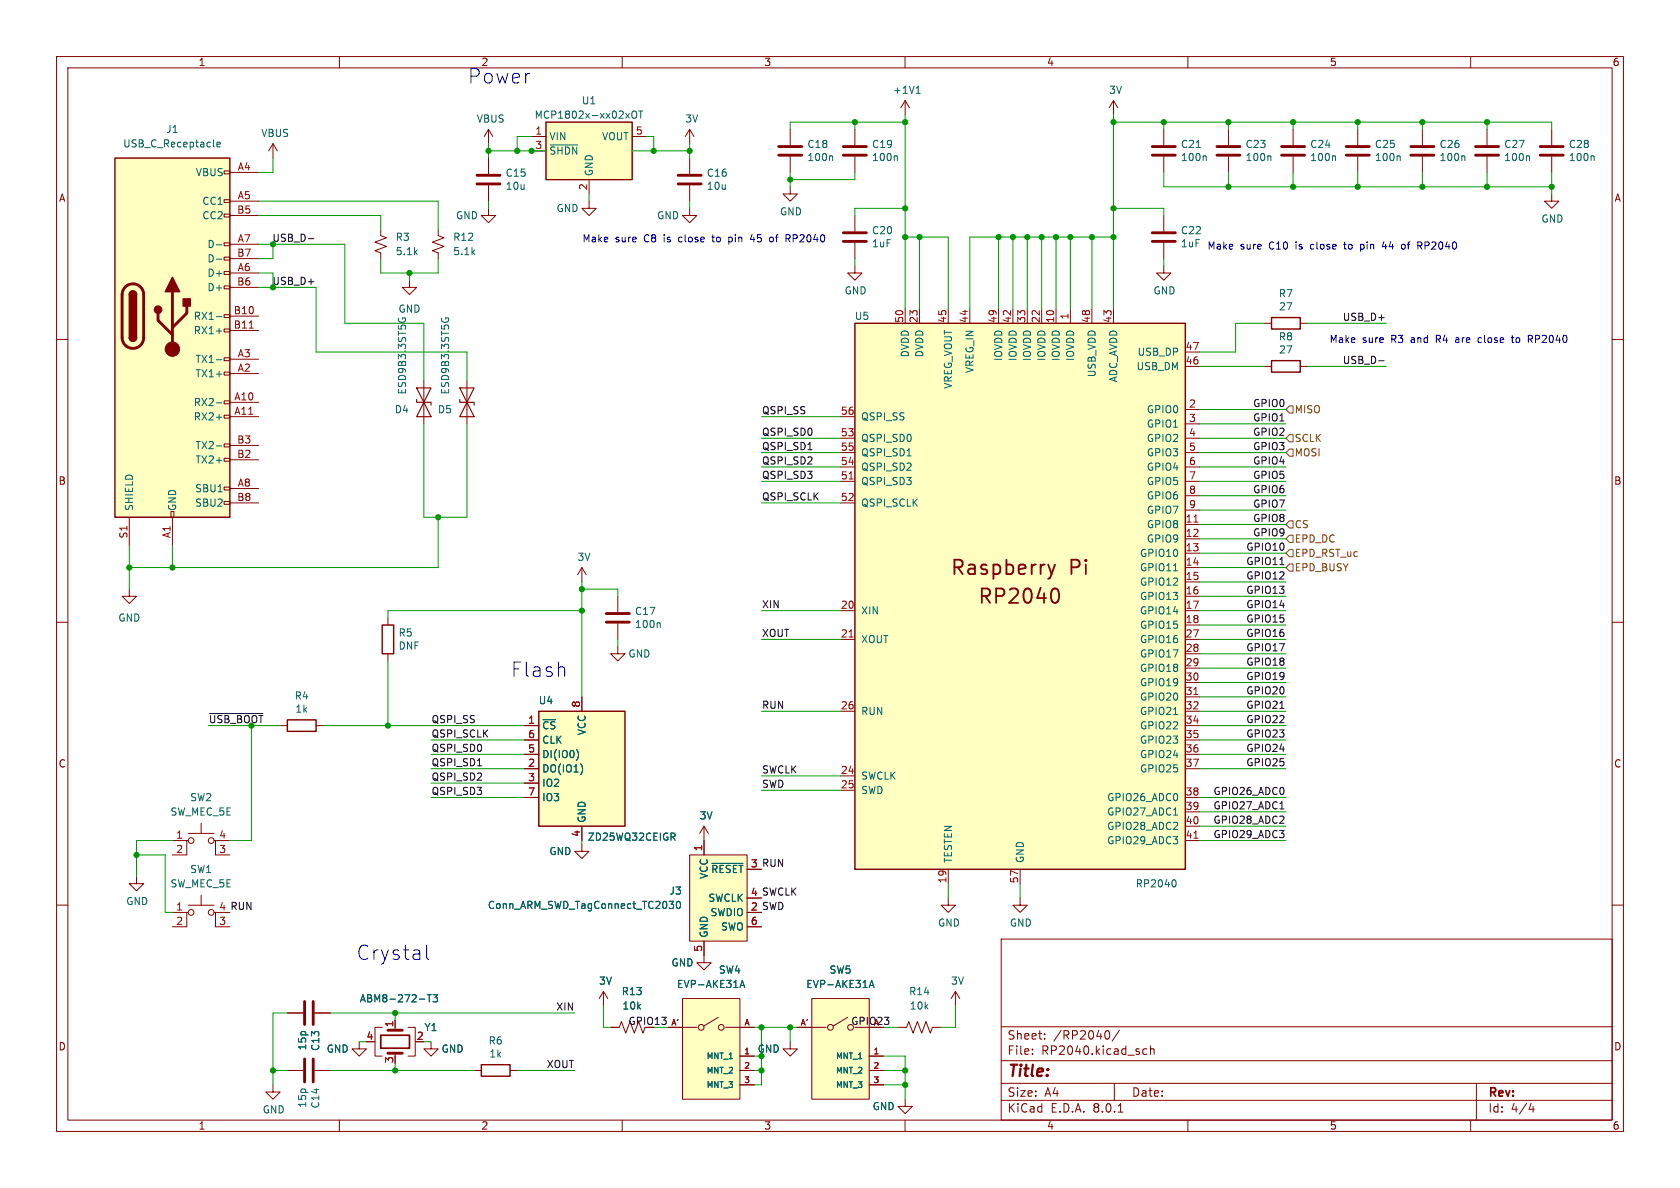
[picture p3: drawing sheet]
<svg xmlns="http://www.w3.org/2000/svg" width="297mm" height="210mm" viewBox="0 0 297 210" stroke-linecap="round" stroke-linejoin="round" font-family="sans-serif">
<defs><g id="words">
<g font-size="3.5" fill="#0000c2">
<text x="82.5" y="15">Power</text>
<text x="90.2" y="119.9">Flash</text>
<text x="62.9" y="169.9">Crystal</text>
</g>
<g font-size="3.5" fill="#840000">
<text x="167.9" y="102.1">Raspberry</text>
<text x="172.7" y="107.2">RP2040</text>
<text x="189" y="102.1">Pi</text>
</g>
<text font-size="2.8" fill="#840000" x="178" y="190.9">Title:</text>
<g font-size="2.1" fill="#840000">
<text x="178" y="184">Sheet:</text>
<text x="186.2" y="184">/RP2040/</text>
<text x="178" y="186.7">File:</text>
<text x="184.1" y="186.7">RP2040.kicad_sch</text>
<text x="178" y="196.9">KiCad</text>
<text x="178" y="194.1">Size:</text>
<text x="184.7" y="194.1">A4</text>
<text x="185.7" y="196.9">E.D.A.</text>
<text x="193.3" y="196.9">8.0.1</text>
<text x="200" y="194.1">Date:</text>
<text x="263" y="194.3">Rev:</text>
<text x="263" y="196.9">Id:</text>
<text x="267.1" y="196.9">4/4</text>
</g>
<g font-size="1.8" fill="#840000">
<text x="35" y="11.9">1</text>
<text x="135" y="11.9">3</text>
<text x="185" y="11.9">4</text>
<text x="235" y="11.9">5</text>
<text x="285" y="11.9">6</text>
<text x="10.3" y="35.9">A</text>
<text x="285.3" y="35.9">A</text>
<text x="10.3" y="85.9">B</text>
<text x="285.3" y="85.9">B</text>
<text x="10.3" y="135.9">C</text>
<text x="285.3" y="135.9">C</text>
<text x="132.6" y="161">2 SWD</text>
<text x="132.6" y="158.5">4 SWCLK</text>
<text x="10.3" y="185.9">D</text>
<text x="111" y="181.3">GPIO13</text>
<text x="150.4" y="181.3">GPIO23</text>
<text x="285.3" y="185.9">D</text>
<text x="35" y="199.9">1</text>
<text x="85" y="199.9">2</text>
<text x="135" y="199.9">3</text>
<text x="185" y="199.9">4</text>
<text x="235" y="199.9">5</text>
<text x="285" y="199.9">6</text>
</g>
<g font-size="1.8" fill="#0000c2">
<text x="85" y="11.9">2</text>
<text x="102.9" y="42.9">Make</text>
<text x="108.8" y="42.9">sure</text>
<text x="114" y="42.9">C8</text>
<text x="117.6" y="42.9">is</text>
<text x="120.4" y="42.9">close</text>
<text x="126.6" y="42.9">to</text>
<text x="129.7" y="42.9">pin</text>
<text x="133.7" y="42.9">45</text>
<text x="137.3" y="42.9">of</text>
<text x="140.4" y="42.9">RP2040</text>
<text x="213.4" y="44.2">Make</text>
<text x="219.2" y="44.2">sure</text>
<text x="224.5" y="44.2">C10</text>
<text x="229.3" y="44.2">is</text>
<text x="232.1" y="44.2">close</text>
<text x="238.3" y="44.2">to</text>
<text x="241.4" y="44.2">pin</text>
<text x="245.4" y="44.2">44</text>
<text x="249" y="44.2">of</text>
<text x="252.1" y="44.2">RP2040</text>
<text x="234.9" y="60.7">Make</text>
<text x="240.8" y="60.7">sure</text>
<text x="246.1" y="60.7">R3</text>
<text x="249.7" y="60.7">and</text>
<text x="254.3" y="60.7">R4</text>
<text x="258" y="60.7">are</text>
<text x="262.2" y="60.7">close</text>
<text x="268.4" y="60.7">to</text>
<text x="271.4" y="60.7">RP2040</text>
</g>
<g font-size="1.8" fill="#006464">
<text x="157.8" y="16.8">+1V1</text>
<text x="196" y="16.8">3V</text>
<text x="29.3" y="23.7">J1</text>
<text x="84.2" y="21.9">VBUS</text>
<text x="94.4" y="21.2">MCP1802x-xx02xOT</text>
<text x="102.8" y="18.6">U1</text>
<text x="121.1" y="21.9">3V</text>
<text x="21.7" y="26.3">USB_C_Receptacle</text>
<text x="46.1" y="24.4">VBUS</text>
<text x="97" y="25">VIN</text>
<text x="97" y="27.5">~{SHDN}</text>
<text x="106.3" y="25">VOUT</text>
<text x="142.6" y="28.7">100n</text>
<text x="142.6" y="26.4">C18</text>
<text x="154.1" y="28.7">100n</text>
<text x="154.1" y="26.4">C19</text>
<text x="208.7" y="28.7">100n</text>
<text x="208.7" y="26.4">C21</text>
<text x="220.1" y="28.7">100n</text>
<text x="220.1" y="26.4">C23</text>
<text x="231.5" y="28.7">100n</text>
<text x="231.5" y="26.4">C24</text>
<text x="243" y="28.7">100n</text>
<text x="243" y="26.4">C25</text>
<text x="254.4" y="26.4">C26</text>
<text x="254.4" y="28.7">100n</text>
<text x="265.8" y="26.4">C27</text>
<text x="265.8" y="28.7">100n</text>
<text x="277.3" y="26.4">C28</text>
<text x="277.3" y="28.7">100n</text>
<text x="34.5" y="31.3">VBUS</text>
<text x="89.3" y="31.4">C15</text>
<text x="89.3" y="33.8">10u</text>
<text x="105" y="31.2" transform="rotate(-90 105 31.2)">GND</text>
<text x="124.9" y="31.4">C16</text>
<text x="124.9" y="33.8">10u</text>
<text x="35.7" y="36.4">CC1</text>
<text x="35.7" y="39">CC2</text>
<text x="80.5" y="39">GND</text>
<text x="98.3" y="37.7">GND</text>
<text x="116.1" y="39">GND</text>
<text x="137.8" y="38.3">GND</text>
<text x="154.1" y="41.6">C20</text>
<text x="208.7" y="41.6">C22</text>
<text x="272.4" y="39.5">GND</text>
<text x="36.6" y="44">D-</text>
<text x="36.6" y="46.6">D-</text>
<text x="69.9" y="42.8">R3</text>
<text x="69.9" y="45.3">5.1k</text>
<text x="80" y="45.3">5.1k</text>
<text x="80" y="42.8">R12</text>
<text x="154.1" y="43.9">1uF</text>
<text x="208.7" y="43.9">1uF</text>
<text x="36.6" y="49.1">D+</text>
<text x="36.6" y="51.7">D+</text>
<text x="149.2" y="52.2">GND</text>
<text x="203.8" y="52.2">GND</text>
<text x="226" y="52.8">R7</text>
<text x="34.2" y="56.7">RX1-</text>
<text x="34.2" y="59.3">RX1+</text>
<text x="70.4" y="55.5">GND</text>
<text x="151" y="56.7">U5</text>
<text x="226" y="55.1">27</text>
<text x="34.5" y="64.4">TX1-</text>
<text x="160.9" y="63.3" transform="rotate(-90 160.9 63.3)">DVDD</text>
<text x="163.4" y="63.3" transform="rotate(-90 163.4 63.3)">DVDD</text>
<text x="177.4" y="63.9" transform="rotate(-90 177.4 63.9)">IOVDD</text>
<text x="179.9" y="63.9" transform="rotate(-90 179.9 63.9)">IOVDD</text>
<text x="182.5" y="63.9" transform="rotate(-90 182.5 63.9)">IOVDD</text>
<text x="185" y="63.9" transform="rotate(-90 185 63.9)">IOVDD</text>
<text x="187.6" y="63.9" transform="rotate(-90 187.6 63.9)">IOVDD</text>
<text x="190.1" y="63.9" transform="rotate(-90 190.1 63.9)">IOVDD</text>
<text x="200.8" y="65.6">USB_DM</text>
<text x="201" y="63.1">USB_DP</text>
<text x="226" y="60.4">R8</text>
<text x="226" y="62.7">27</text>
<text x="34.2" y="72">RX2-</text>
<text x="34.5" y="66.9">TX1+</text>
<text x="72" y="69.8" transform="rotate(-90 72 69.8)">ESD9B3.3ST5G</text>
<text x="79.6" y="69.8" transform="rotate(-90 79.6 69.8)">ESD9B3.3ST5G</text>
<text x="168.5" y="68.8" transform="rotate(-90 168.5 68.8)">VREG_VOUT</text>
<text x="172.3" y="66" transform="rotate(-90 172.3 66)">VREG_IN</text>
<text x="193.9" y="66.8" transform="rotate(-90 193.9 66.8)">USB_VDD</text>
<text x="197.7" y="67.7" transform="rotate(-90 197.7 67.7)">ADC_AVDD</text>
<text x="34.2" y="74.5">RX2+</text>
<text x="69.7" y="73.3">D4</text>
<text x="77.3" y="73.3">D5</text>
<text x="152.1" y="74.5">QSPI_SS</text>
<text x="202.6" y="73.3">GPIO0</text>
<text x="202.6" y="75.8">GPIO1</text>
<text x="34.5" y="82.1">TX2+</text>
<text x="34.5" y="79.6">TX2-</text>
<text x="152.1" y="78.3">QSPI_SD0</text>
<text x="152.1" y="83.4">QSPI_SD2</text>
<text x="152.1" y="80.9">QSPI_SD1</text>
<text x="202.6" y="78.3">GPIO2</text>
<text x="202.6" y="80.9">GPIO3</text>
<text x="202.6" y="83.4">GPIO4</text>
<text x="34.4" y="87.2">SBU1</text>
<text x="34.4" y="89.8">SBU2</text>
<text x="152.1" y="86">QSPI_SD3</text>
<text x="152.1" y="89.8">QSPI_SCLK</text>
<text x="202.6" y="86">GPIO5</text>
<text x="202.6" y="88.5">GPIO6</text>
<text x="23.7" y="90.4" transform="rotate(-90 23.7 90.4)">SHIELD</text>
<text x="31.3" y="90.4" transform="rotate(-90 31.3 90.4)">GND</text>
<text x="202.6" y="93.6">GPIO8</text>
<text x="202.6" y="91">GPIO7</text>
<text x="102" y="99.3">3V</text>
<text x="201.4" y="98.7">GPIO10</text>
<text x="201.4" y="101.2">GPIO11</text>
<text x="202.6" y="96.1">GPIO9</text>
<text x="201.4" y="103.7">GPIO12</text>
<text x="201.4" y="106.3">GPIO13</text>
<text x="20.8" y="110.1">GND</text>
<text x="70.4" y="112.7">R5</text>
<text x="112.2" y="111.2">100n</text>
<text x="112.2" y="108.9">C17</text>
<text x="152.1" y="108.8">XIN</text>
<text x="152.1" y="113.9">XOUT</text>
<text x="201.4" y="108.8">GPIO14</text>
<text x="201.4" y="111.4">GPIO15</text>
<text x="201.4" y="113.9">GPIO16</text>
<text x="70.4" y="115">DNF</text>
<text x="111" y="116.4">GND</text>
<text x="201.4" y="116.4">GPIO17</text>
<text x="201.4" y="119">GPIO18</text>
<text x="52" y="123.9">R4</text>
<text x="95.1" y="124.7">U4</text>
<text x="201.4" y="121.5">GPIO19</text>
<text x="201.4" y="124.1">GPIO20</text>
<text x="52.1" y="126.2">1k</text>
<text x="95.8" y="129.1">~{CS}</text>
<text x="95.8" y="131.7">CLK</text>
<text x="103.7" y="130.1" transform="rotate(-90 103.7 130.1)">VCC</text>
<text x="152.1" y="126.6">RUN</text>
<text x="201.4" y="126.6">GPIO21</text>
<text x="201.4" y="129.1">GPIO22</text>
<text x="201.4" y="131.7">GPIO23</text>
<text x="95.8" y="136.8">DO(IO1)</text>
<text x="95.8" y="134.2">DI(IO0)</text>
<text x="201.4" y="134.2">GPIO24</text>
<text x="201.4" y="136.8">GPIO25</text>
<text x="33.5" y="141.8">SW2</text>
<text x="95.8" y="139.3">IO2</text>
<text x="95.8" y="141.8">IO3</text>
<text x="152.1" y="138">SWCLK</text>
<text x="152.1" y="140.6">SWD</text>
<text x="195.6" y="141.8">GPIO26_ADC0</text>
<text x="30" y="144.4">SW_MEC_5E</text>
<text x="103.7" y="145.5" transform="rotate(-90 103.7 145.5)">GND</text>
<text x="103.8" y="148.8">ZD25WQ32CEIGR</text>
<text x="123.6" y="145.1">3V</text>
<text x="195.6" y="144.4">GPIO27_ADC1</text>
<text x="195.6" y="146.9">GPIO28_ADC2</text>
<text x="195.6" y="149.5">GPIO29_ADC3</text>
<text x="33.5" y="154.5">SW1</text>
<text x="97" y="151.4">GND</text>
<text x="125.3" y="155.5" transform="rotate(-90 125.3 155.5)">VCC</text>
<text x="125.6" y="154.5">~{RESET}</text>
<text x="168.5" y="152.7" transform="rotate(-90 168.5 152.7)">TESTEN</text>
<text x="181.2" y="152.7" transform="rotate(-90 181.2 152.7)">GND</text>
<text x="22.2" y="160.2">GND</text>
<text x="30" y="157.1">SW_MEC_5E</text>
<text x="86.1" y="160.9">Conn_ARM_SWD_TagConnect_TC2030</text>
<text x="118.3" y="158.3">J3</text>
<text x="125.1" y="159.6">SWCLK</text>
<text x="200.7" y="157.1">RP2040</text>
<text x="125.3" y="165.9" transform="rotate(-90 125.3 165.9)">GND</text>
<text x="125.5" y="162.2">SWDIO</text>
<text x="127.4" y="164.7">SWO</text>
<text x="165.7" y="164">GND</text>
<text x="178.4" y="164">GND</text>
<text x="118.6" y="171">GND</text>
<text x="127" y="172.3">SW4</text>
<text x="146.6" y="172.3">SW5</text>
<text x="63.5" y="177.4">ABM8-272-T3</text>
<text x="105.8" y="174.3">3V</text>
<text x="109.8" y="176.1">R13</text>
<text x="109.9" y="178.7">10k</text>
<text x="119.6" y="174.9">EVP-AKE31A</text>
<text x="142.4" y="174.9">EVP-AKE31A</text>
<text x="160.6" y="176.1">R14</text>
<text x="160.7" y="178.7">10k</text>
<text x="168" y="174.3">3V</text>
<text x="54.3" y="185.8" transform="rotate(-90 54.3 185.8)">15p</text>
<text x="56.6" y="185.9" transform="rotate(-90 56.6 185.9)">C13</text>
<text x="74.9" y="182.5">Y1</text>
<text x="86.3" y="184.8">R6</text>
<text x="57.7" y="186.3">GND</text>
<text x="78" y="186.3">GND</text>
<text x="86.4" y="187.1">1k</text>
<text x="133.9" y="186.3">GND</text>
<text x="46.4" y="197">GND</text>
<text x="54.3" y="195.9" transform="rotate(-90 54.3 195.9)">15p</text>
<text x="56.6" y="196.1" transform="rotate(-90 56.6 196.1)">C14</text>
<text x="154.2" y="196.4">GND</text>
</g>
<g font-size="1.8" fill="#a90000">
<text x="94.5" y="23.9">1</text>
<text x="112.3" y="23.9">5</text>
<text x="94.5" y="26.4">3</text>
<text x="41.9" y="30.2">A4</text>
<text x="41.9" y="35.3">A5</text>
<text x="103.9" y="33.7" transform="rotate(-90 103.9 33.7)">2</text>
<text x="41.8" y="37.8">B5</text>
<text x="41.8" y="45.5">B7</text>
<text x="41.9" y="42.9">A7</text>
<text x="41.8" y="50.5">B6</text>
<text x="41.9" y="48">A6</text>
<text x="41.2" y="55.6">B10</text>
<text x="41.2" y="58.2">B11</text>
<text x="159.8" y="57.2" transform="rotate(-90 159.8 57.2)">50</text>
<text x="162.3" y="57.2" transform="rotate(-90 162.3 57.2)">23</text>
<text x="167.4" y="57.2" transform="rotate(-90 167.4 57.2)">45</text>
<text x="171.2" y="57.2" transform="rotate(-90 171.2 57.2)">44</text>
<text x="176.3" y="57.2" transform="rotate(-90 176.3 57.2)">49</text>
<text x="178.8" y="57.2" transform="rotate(-90 178.8 57.2)">42</text>
<text x="181.4" y="57.2" transform="rotate(-90 181.4 57.2)">33</text>
<text x="183.9" y="57.2" transform="rotate(-90 183.9 57.2)">22</text>
<text x="186.4" y="57.2" transform="rotate(-90 186.4 57.2)">10</text>
<text x="189" y="56.6" transform="rotate(-90 189 56.6)">1</text>
<text x="192.8" y="57.2" transform="rotate(-90 192.8 57.2)">48</text>
<text x="196.6" y="57.2" transform="rotate(-90 196.6 57.2)">43</text>
<text x="41.9" y="65.8">A2</text>
<text x="41.9" y="63.2">A3</text>
<text x="209.5" y="64.5">46</text>
<text x="209.5" y="62">47</text>
<text x="41.3" y="70.9">A10</text>
<text x="41.3" y="73.4">A11</text>
<text x="148.5" y="77.2">53</text>
<text x="148.5" y="73.4">56</text>
<text x="210.1" y="72.1">2</text>
<text x="210.1" y="74.7">3</text>
<text x="210.1" y="77.2">4</text>
<text x="41.8" y="81">B2</text>
<text x="41.8" y="78.5">B3</text>
<text x="148.5" y="82.3">54</text>
<text x="148.5" y="79.8">55</text>
<text x="210.1" y="79.8">5</text>
<text x="210.1" y="82.3">6</text>
<text x="41.8" y="88.6">B8</text>
<text x="41.9" y="86.1">A8</text>
<text x="148.5" y="84.8">51</text>
<text x="148.5" y="88.6">52</text>
<text x="210.1" y="84.8">7</text>
<text x="210.1" y="87.4">8</text>
<text x="210.1" y="89.9">9</text>
<text x="22.6" y="95.3" transform="rotate(-90 22.6 95.3)">S1</text>
<text x="30.2" y="95.2" transform="rotate(-90 30.2 95.2)">A1</text>
<text x="209.5" y="92.5">11</text>
<text x="209.5" y="95">12</text>
<text x="209.5" y="97.5">13</text>
<text x="209.5" y="100.1">14</text>
<text x="148.5" y="107.7">20</text>
<text x="209.5" y="102.6">15</text>
<text x="209.5" y="105.2">16</text>
<text x="209.5" y="107.7">17</text>
<text x="148.5" y="112.8">21</text>
<text x="209.5" y="110.2">18</text>
<text x="209.5" y="112.8">27</text>
<text x="209.5" y="115.3">28</text>
<text x="209.5" y="117.9">29</text>
<text x="102.6" y="125.2" transform="rotate(-90 102.6 125.2)">8</text>
<text x="148.5" y="125.5">26</text>
<text x="209.5" y="120.4">30</text>
<text x="209.5" y="122.9">31</text>
<text x="209.5" y="125.5">32</text>
<text x="93.3" y="128">1</text>
<text x="93.3" y="130.6">6</text>
<text x="209.5" y="128">34</text>
<text x="209.5" y="130.6">35</text>
<text x="93.3" y="135.6">2</text>
<text x="93.3" y="133.1">5</text>
<text x="148.5" y="136.9">24</text>
<text x="209.5" y="133.1">36</text>
<text x="209.5" y="135.6">37</text>
<text x="93.3" y="138.2">3</text>
<text x="93.3" y="140.7">7</text>
<text x="148.5" y="139.4">25</text>
<text x="209.5" y="140.7">38</text>
<text x="209.5" y="143.3">39</text>
<text x="31" y="148.3">1</text>
<text x="38.7" y="148.3">4</text>
<text x="102.6" y="148" transform="rotate(-90 102.6 148)">4</text>
<text x="209.5" y="145.8">40</text>
<text x="209.5" y="148.3">41</text>
<text x="31" y="150.9">2</text>
<text x="38.7" y="150.9">3</text>
<text x="124.2" y="150.6" transform="rotate(-90 124.2 150.6)">1</text>
<text x="132.6" y="153.4">3</text>
<text x="31" y="161">1</text>
<text x="132.6" y="161">2</text>
<text x="132.6" y="158.5">4</text>
<text x="167.4" y="156.3" transform="rotate(-90 167.4 156.3)">19</text>
<text x="180.1" y="156.3" transform="rotate(-90 180.1 156.3)">57</text>
<text x="31" y="163.6">2</text>
<text x="38.7" y="163.6">3</text>
<text x="132.6" y="163.6">6</text>
<text x="124.2" y="168.3" transform="rotate(-90 124.2 168.3)">5</text>
<text x="64.7" y="183.9">4</text>
<text x="69.6" y="181.7" transform="rotate(-90 69.6 181.7)">1</text>
<text x="73.6" y="183.9">2</text>
<text x="69.6" y="188" transform="rotate(-90 69.6 188)">3</text>
</g>
<g font-size="1.8" fill="#009600">
<text x="48.1" y="42.8">USB_D-</text>
<text x="48.1" y="50.5">USB_D+</text>
<text x="36.8" y="127.9">~{USB_BOOT}</text>
</g>
<g font-size="1.8" fill="#0f0f0f">
<text x="237.3" y="56.8">USB_D+</text>
<text x="237.3" y="64.4">USB_D-</text>
<text x="134.6" y="77.1">QSPI_SD0</text>
<text x="134.6" y="73.3">QSPI_SS</text>
<text x="221.4" y="77.1">GPIO2</text>
<text x="221.4" y="72">GPIO0</text>
<text x="221.4" y="74.6">GPIO1</text>
<text x="134.6" y="82.2">QSPI_SD2</text>
<text x="134.6" y="79.7">QSPI_SD1</text>
<text x="221.4" y="79.7">GPIO3</text>
<text x="221.4" y="82.2">GPIO4</text>
<text x="134.6" y="88.6">QSPI_SCLK</text>
<text x="134.6" y="84.7">QSPI_SD3</text>
<text x="221.4" y="84.7">GPIO5</text>
<text x="221.4" y="87.3">GPIO6</text>
<text x="221.4" y="89.8">GPIO7</text>
<text x="221.4" y="92.4">GPIO8</text>
<text x="221.4" y="94.9">GPIO9</text>
<text x="220.2" y="97.4">GPIO10</text>
<text x="220.2" y="100">GPIO11</text>
<text x="134.6" y="107.6">XIN</text>
<text x="220.2" y="105.1">GPIO13</text>
<text x="220.2" y="107.6">GPIO14</text>
<text x="220.2" y="102.5">GPIO12</text>
<text x="134.6" y="112.7">XOUT</text>
<text x="220.2" y="112.7">GPIO16</text>
<text x="220.2" y="110.1">GPIO15</text>
<text x="220.2" y="115.2">GPIO17</text>
<text x="220.2" y="117.8">GPIO18</text>
<text x="134.6" y="125.4">RUN</text>
<text x="220.2" y="120.3">GPIO19</text>
<text x="220.2" y="122.8">GPIO20</text>
<text x="220.2" y="125.4">GPIO21</text>
<text x="76.2" y="127.9">QSPI_SS</text>
<text x="76.2" y="130.5">QSPI_SCLK</text>
<text x="220.2" y="130.5">GPIO23</text>
<text x="220.2" y="127.9">GPIO22</text>
<text x="76.2" y="133">QSPI_SD0</text>
<text x="76.2" y="135.5">QSPI_SD1</text>
<text x="134.6" y="136.8">SWCLK</text>
<text x="220.2" y="133">GPIO24</text>
<text x="220.2" y="135.5">GPIO25</text>
<text x="76.2" y="138.1">QSPI_SD2</text>
<text x="76.2" y="140.6">QSPI_SD3</text>
<text x="134.6" y="139.4">SWD</text>
<text x="214.4" y="140.6">GPIO26_ADC0</text>
<text x="214.4" y="143.2">GPIO27_ADC1</text>
<text x="214.4" y="148.2">GPIO29_ADC3</text>
<text x="214.4" y="145.7">GPIO28_ADC2</text>
<text x="132.6" y="153.4">3 RUN</text>
<text x="38.7" y="161">4 RUN</text>
<text x="98.3" y="178.7">XIN</text>
<text x="96.6" y="188.9">XOUT</text>
</g>
<g font-size="1.8" fill="#725600">
<text x="228.8" y="73.3">MISO</text>
<text x="228.8" y="78.3">SCLK</text>
<text x="228.8" y="80.9">MOSI</text>
<text x="228.8" y="93.6">CS</text>
<text x="228.8" y="101.2">EPD_BUSY</text>
<text x="228.8" y="98.7">EPD_RST_uc</text>
<text x="228.8" y="96.1">EPD_DC</text>
</g>
<g font-size="1.4" fill="#a90000">
<text x="118.6" y="181.4">A'</text>
<text x="131.5" y="181.4">A</text>
<text x="141.4" y="181.4">A'</text>
<text x="154.4" y="181.4">A</text>
<text x="131.5" y="186.4">1</text>
<text x="131.5" y="189">2</text>
<text x="131.5" y="191.5">3</text>
<text x="154.3" y="186.4">1</text>
<text x="154.3" y="189">2</text>
<text x="154.3" y="191.5">3</text>
</g>
<g font-size="1.4" fill="#006464">
<text x="124.8" y="187.4">MNT_1</text>
<text x="124.8" y="190">MNT_2</text>
<text x="147.7" y="187.4">MNT_1</text>
<text x="147.7" y="190">MNT_2</text>
<text x="124.8" y="192.5">MNT_3</text>
<text x="147.7" y="192.5">MNT_3</text>
</g>
</g></defs>
<g fill="none" stroke="#840000" stroke-width=".18">
<path d="M10 10h277v190h-277zM12 12h273v186h-273zM60 10v2M110 10v2M160 10v2M210 10v2M260 10v2M139.7 22.9v2.8M139.7 27.7v2.8M228.6 22.9v2.8M228.6 27.7v2.8M10 60h2"/>
<path d="M285 60h2M10 110h2M285 110h2M10 160h2M102.9 149.2v1.3h1.2l-1.2 1.3-1.3-1.3h1.3M124.5 146.1l-.8 1.2M124.5 146.1v2.5M124.5 146.1l.7 1.2M285 160h2M177 166h108v32h-108zM60 198v2M110 198v2"/>
<path d="M160 198v2M177 194.5h108M177 191.5h108M177 187.5h108M177 181.5h108M182.5 186.3v.1M182.5 185.5v.1M184.7 183.6v.1M184.7 182.8v.1M195.7 182.2a.81 .81 0 0 1 .6 .6 .81 .81 0 0 1-.3 .8l-.3 .1M197 191.5v3M197.7 196.6h.8"/>
<path d="M197.9 182.1l-1.3 2M202 186.1l.3 .3 .4-.1M202.7 185.5l-.4-.1-.3 .3M203.4 185.5l.2-.1 .4 .1v.9M203.4 184.9v1.5M210 198v2M260 198v2M261 191.5v6.5M270.7 195l-.4 1.1h.9M271 195.6v1"/>
</g>
<path d="M137.7 27.4h4M137.7 25.9h4M226.6 27.4h4M226.6 25.9h4" fill="none" stroke="#840000" stroke-width=".51"/>
<path d="M147 27.5l.2 .2v.7M235.9 27.5l.2 .2v.7" fill="none" stroke="#006464" stroke-width=".18"/>
<path d="M95.2 125.7h15.3v20.4h-15.3z" fill="#ffffc2"/>
<path d="M95.2 125.7h15.3v20.4h-15.3z" fill="none" stroke="#840000" stroke-width=".25"/>
<g fill="none" stroke="#840000" stroke-width=".18">
<path d="M160 17.8l-.7 1.3M160 17.8v2.5M160 17.8l.8 1.3M151.1 22.9v2.8M151.1 27.7v2.8M205.7 22.9v2.8M205.7 27.7v2.8M217.2 22.9v2.8M217.2 27.7v2.8M102.9 100.3v2.6M102.9 100.3l-.8 1.3M102.9 100.3l.7 1.3"/>
<path d="M92.7 128.3h2.5M92.7 135.9h2.5M92.7 138.4h2.5M92.7 133.4h2.5M92.7 130.8h2.5M102.9 123.2v2.5M92.7 141h2.5M102.9 146.1v2.5M167.6 158.8v1.2h1.3l-1.3 1.3-1.2-1.3h1.2M180.3 158.8v1.2h1.3l-1.3 1.3-1.2-1.3h1.2M76.2 184.2v1.2h1.3l-1.3 1.3-1.3-1.3h1.3"/>
</g>
<path d="M162 16.5h.7M162.1 15.5l.2-.3v1.3M158.5 27.5l.1 .2v.7M211.5 26.1h.7M213.1 27.5l.1 .2v.7M224.5 27.5l.2 .2v.7M102 132.5a1.49 1.49 0 0 1 0 1.9M102.9 135.6v.8M118.9 147.9l.4 .6M119.3 147.4v.4" fill="none" stroke="#006464" stroke-width=".18"/>
<path d="M149.1 27.4h4.1M149.1 25.9h4.1M203.7 27.4h4.1M203.7 25.9h4.1M215.1 27.4h4.1M215.1 25.9h4.1" fill="none" stroke="#840000" stroke-width=".51"/>
<path d="M151.1 57.2h58.4v96.5h-58.4z" fill="#ffffc2"/>
<path d="M151.1 57.2h58.4v96.5h-58.4zM224.8 56.1h5.1v2.1h-5.1z" fill="none" stroke="#840000" stroke-width=".25"/>
<path d="M185.3 99.8l.6 1.7M186.5 99.8l-.6 1.7M185.9 101.5l-.2 .6-.4 .2M186.4 104a.65 .65 0 0 1 .7 .5 1.49 1.49 0 0 1-.5 2.1h-.2" fill="none" stroke="#840000" stroke-width=".32"/>
<g fill="none" stroke="#840000" stroke-width=".18">
<path d="M86.4 36.8v1.3h1.2l-1.2 1.3-1.3-1.3h1.3M86.4 27.9v2.8M86.4 32.8v2.8M151.1 38.1v2.8M205.7 38.1v2.8M262.9 22.9v2.8M262.9 27.7v2.8M274.3 22.9v2.8M274.3 27.7v2.8M151.1 47v1.3h1.3l-1.3 1.2-1.2-1.2h1.2M151.1 42.9v2.8M160 54.6v2.6"/>
<path d="M162.6 54.6v2.6M167.6 54.6v2.6M171.4 54.6v2.6M176.5 54.6v2.6M179.1 54.6v2.6M181.6 54.6v2.6M184.1 54.6v2.6M186.7 54.6v2.6M189.2 54.6v2.6M193 54.6v2.6M196.8 54.6v2.6M205.7 47v1.3h1.3l-1.3 1.2-1.2-1.2h1.2"/>
<path d="M205.7 42.9v2.8M223.5 57.2h1.3M229.9 57.2h1.2M148.6 77.5h2.5M148.6 73.7h2.5M209.5 72.4h2.6M209.5 74.9h2.6M209.5 77.5h2.6M209.5 64.8h2.6M209.5 62.2h2.6M148.6 80h2.5M148.6 85.1h2.5"/>
<path d="M148.6 88.9h2.5M148.6 82.6h2.5M209.5 92.7h2.6M209.5 95.3h2.6M209.5 97.8h2.6M209.5 80h2.6M209.5 85.1h2.6M209.5 82.6h2.6M209.5 87.6h2.6M209.5 90.2h2.6M148.6 108h2.5M148.6 113h2.5"/>
<path d="M209.5 100.3h2.6M209.5 102.9h2.6M209.5 105.4h2.6M209.5 108h2.6M209.5 110.5h2.6M209.5 113h2.6M209.5 115.6h2.6M209.5 118.1h2.6M148.6 137.2h2.5M148.6 139.7h2.5M148.6 125.7h2.5M209.5 125.7h2.6"/>
<path d="M209.5 120.7h2.6M209.5 123.2h2.6M209.5 128.3h2.6M209.5 130.8h2.6M209.5 133.4h2.6M209.5 135.9h2.6M167.6 153.7v2.5M180.3 153.7v2.5M209.5 141h2.6M209.5 143.5h2.6M209.5 146.1h2.6M209.5 148.6h2.6"/>
<path d="M50.8 179.1h2.8M55.6 179.1h2.8M48.3 191.8v1.2h1.2l-1.2 1.3-1.3-1.3h1.3M50.8 189.2h2.8M55.6 189.2h2.8"/>
</g>
<path d="M150.1 84.7h.7M211.1 92.3h.7M150.1 112.6h.7M211.1 122.8h.7M211.1 148.2h.7" fill="none" stroke="#a90000" stroke-width=".18"/>
<path d="M270.2 27.5l.2 .2v.7M281.6 27.5l.2 .2v.7M160.3 80.6h.8M207.5 100.9h.7M207.5 126.3h.7M207.5 144.1h.7M207.6 155.5a.79 .79 0 0 1 0 1.3" fill="none" stroke="#006464" stroke-width=".18"/>
<g fill="none" stroke="#840000" stroke-width=".51">
<path d="M84.3 32.5h4.1M84.3 31h4.1M260.9 27.4h4M260.9 25.9h4M272.3 27.4h4.1M272.3 25.9h4.1M149.1 42.7h4.1M149.1 41.1h4.1M203.7 42.7h4.1M203.7 41.1h4.1M53.8 177v4.1M55.4 177v4.1"/>
<path d="M53.8 187.2v4.1M55.4 187.2v4.1"/>
</g>
<path d="M96.5 21.6h15.3v10.2h-15.3z" fill="#ffffc2"/>
<path d="M96.5 21.6h15.3v10.2h-15.3z" fill="none" stroke="#840000" stroke-width=".25"/>
<g fill="none" stroke="#840000" stroke-width=".18">
<path d="M86.4 22.9l-.8 1.2M86.4 22.9v2.5M86.4 22.9l.7 1.2M94 24.1h2.5M94 26.7h2.5M104.1 35.6v1.2h1.3l-1.3 1.3-1.2-1.3h1.2M104.1 31.8v2.5M111.8 24.1h2.5M121.9 36.8v1.3h1.3l-1.3 1.3-1.3-1.3h1.3M121.9 22.9l-.7 1.2M121.9 22.9v2.5M121.9 27.9v2.8"/>
<path d="M121.9 32.8v2.8M121.9 22.9l.8 1.2M240 22.9v2.8M240 27.7v2.8M251.5 22.9v2.8M251.5 27.7v2.8M274.3 34.3v1.3h1.3l-1.3 1.2-1.3-1.2h1.3M67.3 40.6v1.1l1 .3-2 .8 2 .8-2 .7 1 .4v1M72.4 49.5v1.3h1.3l-1.3 1.3-1.3-1.3h1.3M77.5 40.6v1.1l1 .3-2 .8 2 .8-2 .7 1 .4v1M74.9 67.3v7.6M82.5 67.3v7.6"/>
</g>
<path d="M111.9 19.7l.1-.1a.43 .43 0 0 1 .5 .5v.4a.42 .42 0 0 1-.4 .4 .42 .42 0 0 1-.4-.4v-.4zM112.9 19.6h.7M113.3 19.6v1.3M97.3 25.6h4.8M247.4 27.5l.1 .2v.7M258.8 27.5l.2 .2v.7M70.5 56.3l-.1 .3M71.2 56.4v-.2h.4l.1 .4M78.1 56.3l-.1 .3M78.8 56.4v-.2h.4l.1 .4" fill="none" stroke="#006464" stroke-width=".18"/>
<path d="M119.9 32.5h4.1M119.9 31h4.1M238 27.4h4.1M238 25.9h4.1M249.4 27.4h4.1M249.4 25.9h4.1" fill="none" stroke="#840000" stroke-width=".51"/>
<path d="M73.7 68.6h2.5l-1.3 2.5zM73.7 70.6v.5h2.5v.5M74.9 71.1l1.3 2.6h-2.5zM81.3 68.6h2.5l-1.3 2.5zM81.3 70.6v.5h2.5v.5M82.5 71.1l1.3 2.6h-2.5z" fill="none" stroke="#840000" stroke-width=".2"/>
<path d="M143.5 176.5h10.2v17.8h-10.2z" fill="#ffffc2"/>
<g fill="none" stroke="#840000" stroke-width=".18">
<path d="M223.5 64.8h1.3M229.9 64.8h1.2M143.5 176.5h10.2v17.8h-10.2zM149.9 179.8l-2.6 1.6M141 181.6h5M153.7 186.7h2.5M153.7 189.2h2.5M153.7 191.8h2.5"/>
<circle cx="146.8" cy="181.6" r=".51"/>
<circle cx="150.4" cy="181.6" r=".51"/>
</g>
<path d="M153.7 174.6l.4-1.3 .4 1.3M153.8 174.2h.6" fill="none" stroke="#006464" stroke-width=".18"/>
<path d="M224.8 63.8h5.1v2h-5.1z" fill="none" stroke="#840000" stroke-width=".25"/>
<path d="M20.3 27.9h20.3v63.5h-20.3z" fill="#ffffc2"/>
<g fill="none" stroke="#840000" stroke-width=".18">
<path d="M39.6 37.8h1v.6h-1zM39.6 35.3h1v.5h-1zM39.6 30.2h1v.5h-1zM40.6 30.5h5.1M40.6 35.6h5.1M40.6 38.1h5.1M48.3 25.4l-.8 1.3M48.3 25.4v2.5M48.3 25.4l.7 1.3M139.7 33v1.3h1.3l-1.3 1.3-1.3-1.3h1.3M39.6 58.2h1v.5h-1zM39.6 55.6h1v.5h-1z"/>
<path d="M39.6 50.5h1v.6h-1zM39.6 48h1v.5h-1zM39.6 45.5h1v.5h-1zM39.6 42.9h1v.5h-1zM40.6 48.3h5.1M40.6 43.2h5.1M40.6 55.9h5.1M40.6 58.4h5.1M40.6 50.8h5.1M40.6 45.7h5.1M39.6 78.5h1v.5h-1zM39.6 73.4h1v.5h-1z"/>
<path d="M39.6 70.9h1v.5h-1zM39.6 65.8h1v.5h-1zM39.6 63.2h1v.6h-1zM40.6 71.1h5.1M40.6 73.7h5.1M40.6 66h5.1M40.6 63.5h5.1M40.6 78.7h5.1M22.9 91.4v5.1M30.2 90.4h.5v1h-.5zM30.5 91.4v5.1M39.6 88.6h1v.6h-1z"/>
<path d="M39.6 86.1h1v.5h-1zM39.6 81h1v.5h-1zM40.6 86.4h5.1M40.6 81.3h5.1M40.6 88.9h5.1M68.6 109.2v1.3M68.6 115.6v1.2M109.2 114.3v1.3h1.3l-1.3 1.2-1.3-1.2h1.3M109.2 105.4v2.8M109.2 110.2v2.8M30.5 148.6h2.5M33.3 148.6h-.3v2.5h-2.5"/>
<path d="M33.3 147.3h4.5M35.6 145.5v1.8M37.8 148.6h.3v2.5h2.5M38.1 148.6h2.5M160 194.3v1.3h1.3l-1.3 1.3-1.3-1.3h1.3"/>
<circle cx="33.8" cy="148.6" r=".51"/>
<circle cx="37.3" cy="148.6" r=".51"/>
</g>
<path d="M20.3 27.9h20.3v63.5h-20.3zM22.9 59.7a.64 .64 0 0 0 .6 .6 .64 .64 0 0 0 .6-.6M22.9 52.1a.64 .64 0 0 1 .6-.7 .64 .64 0 0 1 .6 .7M67.6 110.5h2v5.1h-2z" fill="none" stroke="#840000" stroke-width=".25"/>
<path d="M22.1 50.7a1.91 1.91 0 0 1 2.1-.4 1.91 1.91 0 0 1 1.2 1.8v7.6a1.91 1.91 0 0 1-1.9 1.9 1.91 1.91 0 0 1-1.9-1.9v-7.8l.2-.6zM27.9 55.4v1.2l2.6 2.6M30.5 51.6v10.1M33 54.1v1.3l-2.5 2.5M107.2 110h4.1M107.2 108.5h4.1" fill="none" stroke="#840000" stroke-width=".51"/>
<g fill="#840000" stroke="#840000" stroke-width=".25">
<path d="M22.9 59.7h1.2a.64 .64 0 0 1-.6 .6 .64 .64 0 0 1-.6-.6z"/>
<path d="M22.9 52.1h1.2v7.6h-1.2z"/>
<path d="M23 51.6a.64 .64 0 0 1 .7-.1 .64 .64 0 0 1 .4 .6h-1.2z"/>
<path d="M30.5 49l1.2 2.6h-2.5z"/>
<path d="M32.4 52.8h1.3v1.3h-1.3z"/>
<circle cx="27.9" cy="54.7" r=".63"/>
</g>
<circle cx="30.5" cy="61.7" r="1.27" fill="#840000" stroke="#840000" stroke-width=".18"/>
<path d="M38.3 25.6l.6-.2v-.2l-.4-.1-.2 .2 .1 .6h.5M38.3 43.3h.9M38.3 56h.9M38.3 58.5h.9M38.3 45.8h.9M38.3 71.2h.9M38.3 73.8h.9M38.3 63.6h.9M38.3 78.8h.9M116.5 110.1l.2 .2v.6" fill="none" stroke="#006464" stroke-width=".18"/>
<path d="M44.1 58h.7" fill="none" stroke="#a90000" stroke-width=".18"/>
<path d="M120.6 176.5h10.2v17.8h-10.2z" fill="#ffffc2"/>
<g fill="none" stroke="#840000" stroke-width=".18">
<path d="M196.8 17.8l-.7 1.3M196.8 17.8v2.5M196.8 17.8l.8 1.3M22.9 104.1v1.3h1.2l-1.2 1.3-1.3-1.3h1.3M49.5 128.3h1.3M55.9 128.3h1.2M24.1 154.9v1.3h1.3l-1.3 1.3-1.2-1.3h1.2M35.6 158.2v1.8M30.5 161.3h2.5M33.3 161.3h-.3v2.5h-2.5M33.3 160h4.5M37.8 161.3h.3v2.5h2.5"/>
<path d="M106.7 175.3l-.8 1.2M106.7 175.3v2.5M106.7 175.3l.7 1.2M120.6 176.5h10.2v17.8h-10.2zM124.5 168.9v1.3h1.2l-1.2 1.3-1.3-1.3h1.3M127 179.8l-2.5 1.6M168.9 175.3l-.8 1.2M168.9 175.3v2.5M168.9 175.3l.8 1.2M83.8 189.2h1.3M90.2 189.2h1.2M107.9 181.6h1.6l.4-1 .7 2 .8-2 .7 2 .8-2 .8 2 .3-1"/>
<path d="M118.1 181.6h5.1M128.3 181.6h5M130.8 186.7h2.5M130.8 189.2h2.5M130.8 191.8h2.5M139.7 184.2v1.2h1.3l-1.3 1.3-1.3-1.3h1.3M158.7 181.6h1.6l.4-1 .7 2 .8-2 .7 2 .8-2 .8 2 .3-1h1.6"/>
<circle cx="33.8" cy="161.3" r=".51"/>
<circle cx="37.3" cy="161.3" r=".51"/>
<circle cx="124" cy="181.6" r=".51"/>
<circle cx="127.5" cy="181.6" r=".51"/>
</g>
<path d="M130.8 174.6l.4-1.3 .5 1.3M130.9 174.2h.6" fill="none" stroke="#006464" stroke-width=".18"/>
<path d="M50.8 127.3h5.1v2h-5.1zM85.1 188.2h5.1v2h-5.1z" fill="none" stroke="#840000" stroke-width=".25"/>
<path d="M121.9 151.1h10.2v15.3h-10.2z" fill="#ffffc2"/>
<g fill="none" stroke="#840000" stroke-width=".18">
<path d="M92.7 128.3h2.5M92.7 135.9h2.5M92.7 138.4h2.5M92.7 133.4h2.5M92.7 130.8h2.5M102.9 123.2v2.5M92.7 141h2.5M102.9 146.1v2.5M121.9 151.1h10.2v15.3h-10.2zM124.5 148.6v2.5M132.1 153.7h2.5M50.8 179.1h2.8"/>
<path d="M55.6 179.1h2.8M124.5 166.4v2.5M132.1 163.8h2.5M63.5 184.2v1.2h1.3l-1.3 1.3-1.3-1.3h1.3M66 184.2h.3M67.6 181.6h-1.3v5.1h1.3M69.8 180.3v1.3M69.8 186.2v.5M72.1 181.6h1.3v5.1h-1.3M107.9 181.6h1.3M118.1 181.6h2.5M130.8 181.6h2.5"/>
<path d="M130.8 186.7h2.5M130.8 189.2h2.5M130.8 191.8h2.5M141 181.6h2.5M153.7 186.7h2.5M153.7 189.2h2.5M153.7 191.8h2.5"/>
</g>
<g fill="none" stroke="#006464" stroke-width=".18">
<path d="M102 132.5a1.49 1.49 0 0 1 0 1.9M102.9 135.6v.8M118.3 159.3h.8l-.4 .5 .3 .1 .1 .5-.3 .2h-.3M118.9 147.9l.4 .6M119.3 147.4v.4M119.7 159.5l.2-.2a.68 .68 0 0 1 .4 .7 .68 .68 0 0 1-.4 .6l-.2-.1-.1-.4zM125.9 152.6h5.4M74.1 176.6h1M75.5 175.8h.8M75.9 175.8v1.3M76.6 175.8h.7l-.4 .5 .4 .1v.6l-.2 .1-.5-.1M130.8 174.6l.4-1.3 .5 1.3"/>
<path d="M130.9 174.2h.6M153.7 174.6l.4-1.3 .4 1.3M153.8 174.2h.6"/>
</g>
<path d="M67.3 183h5.1v2.3h-5.1z" fill="none" stroke="#840000" stroke-width=".3"/>
<path d="M68.6 182.1h2.5M68.6 186.2h2.5" fill="none" stroke="#840000" stroke-width=".51"/>
<path d="M227.3 77.5l.7-.7h.6v1.3h-.6zM228 71.8h.6v1.2h-.6l-.7-.6zM228 79.4h.6v1.2h-.6l-.7-.6zM227.3 95.3l.7-.7h.6v1.3h-.6zM228 92.1h.6v1.2h-.6l-.7-.6zM228 97.2h.6v1.2h-.6l-.7-.6zM227.3 100.3l.7-.6h.6v1.3h-.6z" fill="none" stroke="#725600" stroke-width=".18"/>
<path d="M54.5 42.2h1M142.8 79.5h.7M243.7 63.8h1M226.3 99.8h.7M37.1 126.1h9.4M84.4 135.4h.7M226.3 125.2h.7M226.3 143h.7" fill="none" stroke="#0f0f0f" stroke-width=".18"/>
<g fill="none" stroke="#0000c2" stroke-width=".18">
<path d="M125.8 41.9h.5M126 41.5l.1 1.2M128.9 42.7l.3 .1M128.9 41.9v1.3M129.2 41.9l-.3 .1M133 41.4l-.3 .9h.7M136.2 42l.3-.1 .2 .3v.4l-.2 .2-.3-.1M139 41.5h.4l.3 .2-.1 .4-.6 .1M139.3 42.2l.4 .6M237.5 43.2h.5M237.7 42.8l.1 1.2M240.6 43.2v1.3"/>
<path d="M240.6 44h.3M240.9 43.2l-.3 .1M244.7 42.7l-.3 .9h.7M247.9 43.3l.3-.1 .2 .2v.5l-.2 .1h-.3M250.7 42.8h.4l.3 .2-.1 .4h-.6M251 43.4l.4 .6M257.5 59.7l-.1 .1M261.8 59.7l-.4 .1-.1 .1 .1 .5 .4 .1M267.2 59.7h.4M267.3 59.3v1.1l.3 .1M270.2 59.3h.5l.2 .2-.1 .4h-.6M270.5 59.9l.4 .6"/>
<path d="M257.5 60.1l-.2 .1 .2 .3M75.4 167.1v2.1l.4 .4"/>
</g>
<g fill="none" stroke="#009600" stroke-width=".18">
<path d="M45.7 35.6h31.8v5M45.7 38.1h21.6v2.5M48.3 27.9v2.6h-2.6M86.4 26.7h10.1M86.4 25.4v2.5M86.4 35.6v1.2M94 24.1h-2.6v2.6M104.1 34.3v1.3M111.8 26.7h10.1M114.3 24.1h1.3v2.6M121.9 25.4v2.5M121.9 35.6v1.2"/>
<path d="M139.7 30.5v2.5M151.1 21.6v1.3M151.1 30.5v1.3h-11.4M160 21.6h-20.3v1.3M160 36.8h-8.9v1.3M160 20.3v34.3M196.8 21.6h77.5v1.3M196.8 36.8h8.9v1.3M196.8 20.3v34.3M205.7 30.5v2.5h68.6M205.7 21.6v1.3M217.2 21.6v1.3"/>
<path d="M217.2 30.5v2.5M228.6 21.6v1.3M228.6 30.5v2.5M240 21.6v1.3M240 30.5v2.5M251.5 21.6v1.3M251.5 30.5v2.5M262.9 21.6v1.3M262.9 30.5v2.5M274.3 30.5v3.8M45.7 43.2h15.3v14h13.9v10.1M45.7 50.8h10.2v11.4h26.6v5.1"/>
<path d="M45.7 48.3h2.6v2.5M48.3 43.2v2.5h-2.6M67.3 45.7v2.6h10.2v-2.6M72.4 48.3v1.2M151.1 45.7v1.3M160 41.9h7.6v12.7M162.6 41.9v12.7M176.5 41.9v12.7M179.1 41.9v12.7M181.6 41.9v12.7M184.1 41.9v12.7M186.7 41.9v12.7"/>
<path d="M189.2 41.9v12.7M193 41.9v12.7M196.8 41.9h-25.4v12.7M205.7 45.7v1.3M223.5 57.2h-5.1v5h-6.3M231.1 57.2h14M74.9 74.9v16.5h7.6v-16.5M134.6 77.5h14M134.6 73.7h14M212.1 64.8h11.4M212.1 77.5h15.2M212.1 72.4h15.2"/>
<path d="M212.1 74.9h15.2M231.1 64.8h14M22.9 96.5v7.6M30.5 96.5v3.8M77.5 91.4v8.9h-54.6M134.6 80h14M134.6 82.6h14M134.6 85.1h14M134.6 88.9h14M212.1 80h15.2M212.1 82.6h15.2M212.1 85.1h15.2"/>
<path d="M212.1 92.7h15.2M212.1 95.3h15.2M212.1 97.8h15.2M212.1 90.2h15.2M212.1 87.6h15.2M68.6 116.8v11.5M102.9 108h-34.3v1.2M102.9 104.1h6.3v1.3M102.9 102.9v20.3M109.2 113v1.3M134.6 113h14M134.6 108h14"/>
<path d="M212.1 115.6h15.2M212.1 113h15.2M212.1 118.1h15.2M212.1 100.3h15.2M212.1 102.9h15.2M212.1 105.4h15.2M212.1 108h15.2M212.1 110.5h15.2M36.8 128.3h12.7M44.4 128.3v20.3h-3.8M57.1 128.3h35.6M76.2 133.4h16.5"/>
<path d="M76.2 138.4h16.5M76.2 135.9h16.5M76.2 130.8h16.5M134.6 137.2h14M134.6 139.7h14M134.6 125.7h14M212.1 120.7h15.2M212.1 133.4h15.2M212.1 128.3h15.2M212.1 125.7h15.2M212.1 123.2h15.2M212.1 135.9h15.2"/>
<path d="M212.1 130.8h15.2M24.1 151.1h5.1v10.2h1.3M30.5 148.6h-6.4v6.3M76.2 141h16.5M102.9 148.6v.6M167.6 156.2v2.6M180.3 156.2v2.6M212.1 148.6h15.2M212.1 141h15.2M212.1 143.5h15.2M212.1 146.1h15.2M50.8 179.1h-2.5v12.7"/>
<path d="M58.4 179.1h43.2M69.8 179.1v1.2M106.7 177.8v3.8h1.2M168.9 177.8v3.8h-2.5M48.3 189.2h2.5M58.4 189.2h25.4M63.5 184.2h1.3M69.8 188v1.2M74.9 184.2h1.3M91.4 189.2h10.2M115.6 181.6h2.5M133.3 189.2h1.3"/>
<path d="M133.3 181.6h7.7M134.6 181.6v10.2h-1.3M139.7 181.6v2.6M156.2 186.7h3.8v7.6M156.2 189.2h3.8M156.2 181.6h2.5M156.2 191.8h3.8"/>
</g>
<g fill="#009600" stroke="#009600" stroke-width=".18">
<circle cx="228.6" cy="21.6" r=".46"/>
<circle cx="240" cy="21.6" r=".46"/>
<circle cx="205.7" cy="21.6" r=".46"/>
<circle cx="217.2" cy="21.6" r=".46"/>
<circle cx="228.6" cy="33" r=".46"/>
<circle cx="217.2" cy="33" r=".46"/>
<circle cx="193" cy="41.9" r=".46"/>
<circle cx="189.2" cy="41.9" r=".46"/>
<circle cx="186.7" cy="41.9" r=".46"/>
<circle cx="184.1" cy="41.9" r=".46"/>
<circle cx="176.5" cy="41.9" r=".46"/>
<circle cx="196.8" cy="21.6" r=".46"/>
<circle cx="196.8" cy="36.8" r=".46"/>
<circle cx="196.8" cy="41.9" r=".46"/>
<circle cx="181.6" cy="41.9" r=".46"/>
<circle cx="179.1" cy="41.9" r=".46"/>
<circle cx="162.6" cy="41.9" r=".46"/>
<circle cx="160" cy="21.6" r=".46"/>
<circle cx="151.1" cy="21.6" r=".46"/>
<circle cx="160" cy="41.9" r=".46"/>
<circle cx="262.9" cy="21.6" r=".46"/>
<circle cx="240" cy="33" r=".46"/>
<circle cx="251.5" cy="33" r=".46"/>
<circle cx="262.9" cy="33" r=".46"/>
<circle cx="251.5" cy="21.6" r=".46"/>
<circle cx="274.3" cy="33" r=".46"/>
<circle cx="160" cy="36.8" r=".46"/>
<circle cx="139.7" cy="31.8" r=".46"/>
<circle cx="77.5" cy="91.4" r=".46"/>
<circle cx="102.9" cy="104.1" r=".46"/>
<circle cx="102.9" cy="108" r=".46"/>
<circle cx="68.6" cy="128.3" r=".46"/>
<circle cx="22.9" cy="100.3" r=".46"/>
<circle cx="30.5" cy="100.3" r=".46"/>
<circle cx="24.1" cy="151.1" r=".46"/>
<circle cx="72.4" cy="48.3" r=".46"/>
<circle cx="86.4" cy="26.7" r=".46"/>
<circle cx="94" cy="26.7" r=".46"/>
<circle cx="91.4" cy="26.7" r=".46"/>
<circle cx="121.9" cy="26.7" r=".46"/>
<circle cx="115.6" cy="26.7" r=".46"/>
<circle cx="48.3" cy="189.2" r=".46"/>
<circle cx="69.8" cy="179.1" r=".46"/>
<circle cx="69.8" cy="189.2" r=".46"/>
<circle cx="139.7" cy="181.6" r=".46"/>
<circle cx="134.6" cy="189.2" r=".46"/>
<circle cx="134.6" cy="186.7" r=".46"/>
<circle cx="134.6" cy="181.6" r=".46"/>
<circle cx="160" cy="189.2" r=".46"/>
<circle cx="160" cy="191.8" r=".46"/>
</g>
<use href="#words"/>
</svg>
